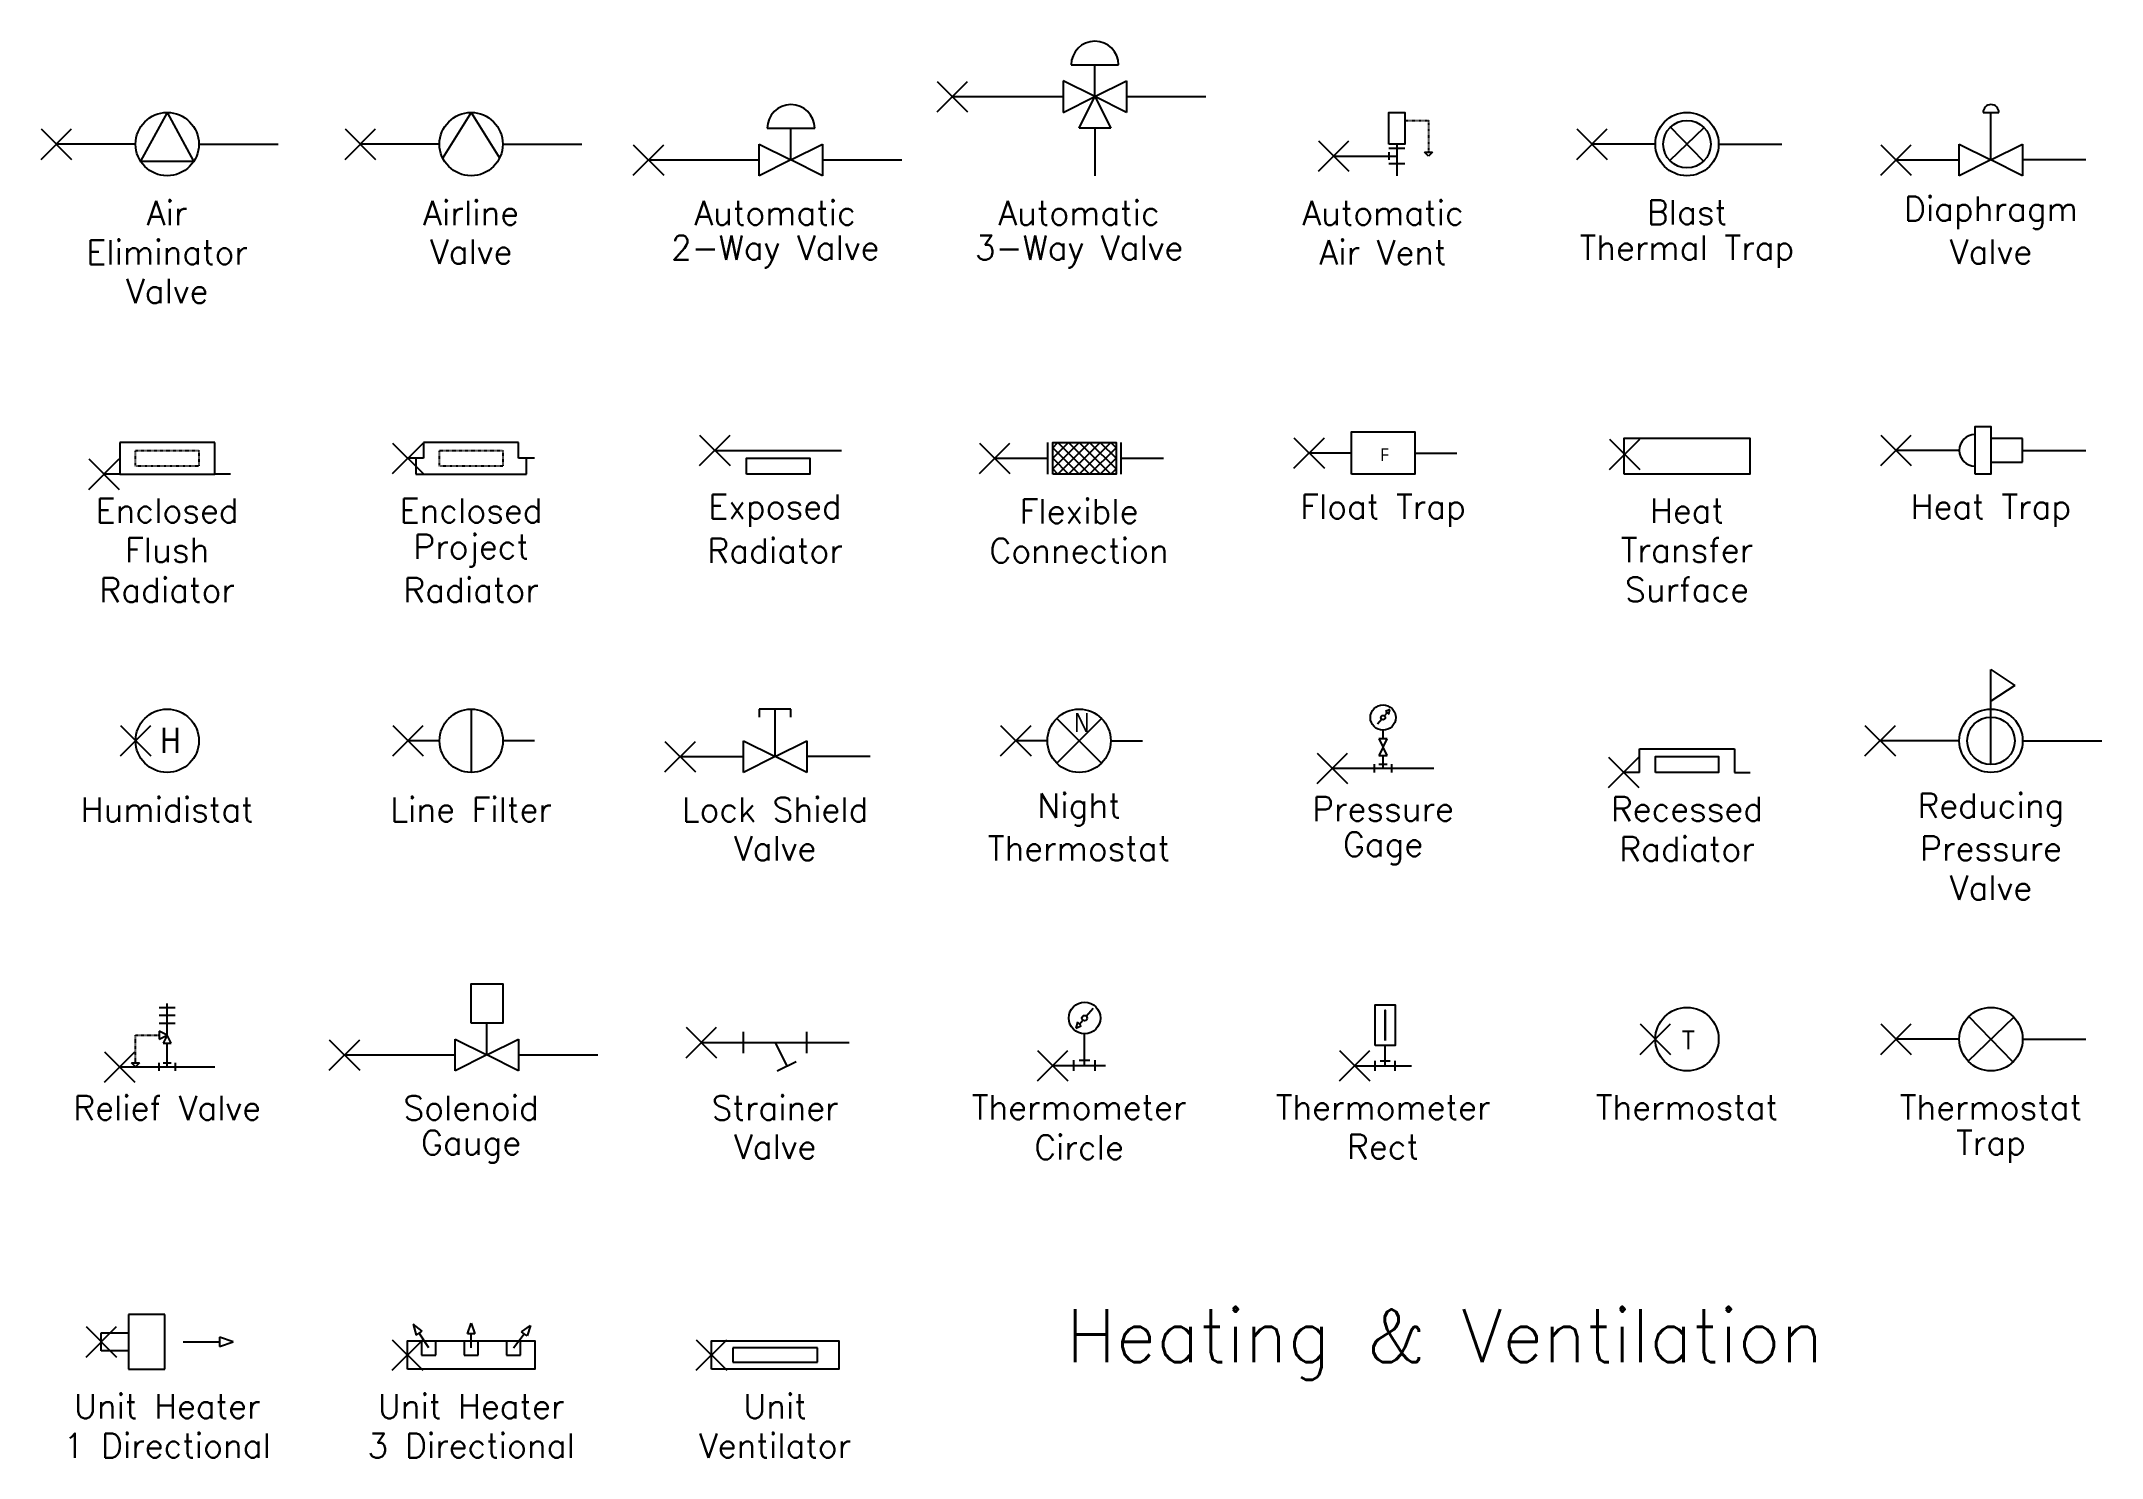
# Model space of a CAD drawing. Header units: inches. Extents: x -24 to 367, y -243 to 26.
import ezdxf
from ezdxf.enums import TextEntityAlignment as Align

# ---------------------------------------------------------------- set-up
doc = ezdxf.new("R2010")
doc.units = ezdxf.units.IN
doc.header["$MEASUREMENT"] = 0
doc.linetypes.add('DOTS', pattern=[0.1, 0.05, -0.05])
doc.layers.add('Block origin', color=7, linetype='Continuous')
doc.layers.add('Text', color=6, linetype='Continuous')
doc.styles.add('ATTR', font='romans.shx', dxfattribs={"width": 0.8, "height": 0.84})
doc.styles.add('blk_label', font='romans.shx')

msp = doc.modelspace()

# ---------------------------------------------------------------- texts
at = {"style": 'ATTR', "width": 0.8, "flags": 9}
msp.add_attdef('ESTCODE', (103.78, -52.02), '', height=0.0000502, dxfattribs=at)
at = {"layer": 'Text', "style": 'blk_label'}
for s, height, p in [('Diaphragm', 4.608, (345.63, -6.91)), ('Air', 4.608, (0, -6.91)), ('Airline', 4.608, (57.6, -6.91)), ('Automatic', 4.608, (115.21, -6.91)), ('Automatic', 4.608, (172.81, -6.91)), ('Automatic', 4.608, (230.42, -6.91)), ('Blast', 4.608, (288.02, -6.91)), ('2-Way Valve', 4.6084, (115.21, -14.38)), ('3-Way Valve', 4.6084, (172.81, -14.38)), ('Thermal Trap', 4.6084, (288.02, -14.38)), ('Eliminator', 4.608, (0, -14.38)), ('Valve', 4.608, (57.6, -14.38)), ('Air Vent', 4.608, (230.42, -14.38)), ('Valve', 4.608, (345.63, -14.38)), ('Valve', 4.608, (0, -21.84)), ('Enclosed', 4.608, (0, -63.43)), ('Enclosed', 4.608, (57.6, -63.43)), ('Exposed', 4.608, (115.21, -63.43)), ('Flexible', 4.608, (172.81, -63.43)), ('Float Trap', 4.608, (230.42, -63.43)), ('Heat', 4.608, (288.02, -63.43)), ('Heat Trap', 4.608, (345.63, -63.43)), ('Flush', 4.608, (0, -70.9)), ('Project', 4.608, (57.6, -70.9)), ('Radiator', 4.608, (115.21, -70.9)), ('Connection', 4.608, (172.81, -70.9)), ('Transfer', 4.608, (288.02, -70.9)), ('Radiator', 4.608, (0, -78.37)), ('Radiator', 4.608, (57.6, -78.37)), ('Surface', 4.608, (288.02, -78.37)), ('Night', 4.608, (172.81, -119.96)), ('Reducing', 4.608, (345.63, -119.96)), ('Humidistat', 4.608, (0, -119.96)), ('Line Filter', 4.6084, (57.6, -119.96)), ('Lock Shield', 4.6084, (115.21, -119.96)), ('Pressure', 4.608, (230.42, -119.96)), ('Recessed', 4.608, (288.02, -119.96)), ('Gage', 4.608, (230.42, -127.42)), ('Valve', 4.608, (115.21, -127.42)), ('Thermostat', 4.608, (172.81, -127.42)), ('Radiator', 4.608, (288.02, -127.42)), ('Pressure', 4.608, (345.63, -127.42)), ('Valve', 4.608, (345.63, -134.89)), ('Relief Valve', 4.6084, (0, -176.48)), ('Solenoid', 4.608, (57.6, -176.48)), ('Strainer', 4.608, (115.21, -176.48)), ('Thermometer', 4.6084, (172.81, -176.48)), ('Thermometer', 4.6084, (230.42, -176.48)), ('Thermostat', 4.608, (288.02, -176.48)), ('Thermostat', 4.608, (345.63, -176.48)), ('Gauge', 4.608, (57.6, -183.94)), ('Valve', 4.608, (115.21, -183.94)), ('Circle', 4.608, (172.81, -183.94)), ('Rect', 4.608, (230.42, -183.94)), ('Trap', 4.608, (345.63, -183.94)), ('Unit Heater', 4.6084, (0, -233)), ('Unit Heater', 4.6084, (57.6, -233)), ('Unit', 4.608, (115.21, -233)), ('1 Directional', 4.6084, (0, -240.47)), ('3 Directional', 4.6084, (57.6, -240.47)), ('Ventilator', 4.608, (115.21, -240.47))]:
    msp.add_text(s, height=height, dxfattribs=at).set_placement(p, align=Align.MIDDLE)
msp.add_text('Heating & Ventilation', height=10, dxfattribs=at).set_placement((170.33, -224.75))

# ---------------------------------------------------------------- blocks, each defined once
blk = doc.blocks.new('Air Eliminator Valve')
for p, q in [((21, 6), (15.9103, -3.194)), ((21, 6), (26.005, -3.194)), ((15, 0), (0, 0)), ((27, 0), (42, 0)), ((15.9103, -3.194), (26.005, -3.194))]:
    blk.add_line(p, q)
blk.add_circle((21, 0), 6)
at = {"style": 'ATTR', "width": 0.8, "flags": 9}
blk.add_attdef('ESTCODE', (0, 0), '', height=0.000084, dxfattribs=at)
blk = doc.blocks.new('Airline Valve')
for p, q in [((20.999995, 6), (15.641693, -2.5733)), ((20.999995, 6), (26.382445, -2.6119)), ((15, 0), (0, 0)), ((26.999995, 0), (42.000005, 0))]:
    blk.add_line(p, q)
blk.add_circle((20.999995, 0), 6)
at = {"style": 'ATTR', "width": 0.8, "flags": 9}
blk.add_attdef('ESTCODE', (0, 0), '', height=0.000084, dxfattribs=at)
blk = doc.blocks.new('Automatic 2-Way Valve')
for p, q in [((22.5, 6), (31.5, 6)), ((27, 0), (27, 6)), ((0, 0), (21, 0)), ((21, 3), (27, 0)), ((21, -3), (21, 3)), ((27, 0), (21, -3)), ((27, 0), (33, 3)), ((33, -3), (27, 0)), ((33, 3), (33, -3)), ((33, 0), (48, 0))]:
    blk.add_line(p, q)
blk.add_arc((27, 6), 4.5, 0, 180)
at = {"style": 'ATTR', "width": 0.8, "flags": 9}
blk.add_attdef('ESTCODE', (0, 0), '', height=0.000096, dxfattribs=at)
blk = doc.blocks.new('Automatic 3-Way Valve')
for p, q in [((22.5, 6), (31.5, 6)), ((27, 0), (27, 6)), ((0, 0), (21, 0)), ((27, 0), (21, 3)), ((21, 3), (21, -3)), ((21, -3), (27, 0)), ((24, -6), (27, 0)), ((27, 0), (33, 3)), ((27, 0), (30, -6)), ((33, -3), (27, 0)), ((33, 3), (33, -3)), ((33, 0), (48, 0)), ((30, -6), (24, -6)), ((27, -6), (27, -15))]:
    blk.add_line(p, q)
blk.add_arc((27, 6), 4.5, 0, 180)
at = {"style": 'ATTR', "width": 0.8, "flags": 9}
blk.add_attdef('ESTCODE', (0, 0), '', height=0.000096, dxfattribs=at)
blk = doc.blocks.new('Automatic Air Vent')
at = {"linetype": 'DOTS'}
for p, q in [((13.5, 6.75), (18.00004, 6.75)), ((18.00004, 6.75), (18.00004, 0.75))]:
    blk.add_line(p, q, dxfattribs=at)
for p, q in [((0, 0), (12, 0)), ((10.5, 1.5), (13.5, 1.5)), ((10.5, 0.75), (10.5, -0.75)), ((12, 2.25), (12, -3.75)), ((17.25004, 0.75), (18.75004, 0.75)), ((18.00004, 0), (17.25004, 0.75)), ((18.75004, 0.75), (18.00004, 0)), ((13.5, -1.5), (10.5, -1.5))]:
    blk.add_line(p, q)
blk.add_lwpolyline([(10.5, 2.25), (10.5, 8.25), (13.5, 8.25), (13.5, 2.25)], close=True)
at = {"style": 'ATTR', "width": 0.8, "flags": 9}
blk.add_attdef('ESTCODE', (0, 0), '', height=0.0000375, dxfattribs=at)
blk = doc.blocks.new('Blast Thermal Trap')
for p, q in [((12, 0), (0, 0)), ((14.763, -3.1259), (21.237, 3.126)), ((21.1259, -3.237), (14.874, 3.2371)), ((24, 0), (36, 0))]:
    blk.add_line(p, q)
for radius in [6, 4.5]:
    blk.add_circle((18, 0), radius)
at = {"style": 'ATTR', "width": 0.8, "flags": 9}
blk.add_attdef('ESTCODE', (0, 0), '', height=0.000072, dxfattribs=at)
blk = doc.blocks.new('Diaphragm Valve')
for p, q in [((16.5, 9), (19.5, 9)), ((18, 0), (18, 9)), ((0, 0), (12, 0)), ((12, -3), (12, 3)), ((12, 3), (18, 0)), ((18, 0), (12, -3)), ((18, 0), (24, 3)), ((24, -3), (18, 0)), ((24, 3), (24, -3)), ((36, 0), (24, 0))]:
    blk.add_line(p, q)
blk.add_arc((18, 9), 1.5, 0, 180)
at = {"style": 'ATTR', "width": 0.8, "flags": 9}
blk.add_attdef('ESTCODE', (0, 0), '', height=0.000072, dxfattribs=at)
blk = doc.blocks.new('Enclosed Flush Radiator')
for p, q in [((3, 6), (3, 0)), ((21, 6), (3, 6)), ((21, 0), (21, 6)), ((3, 0), (0, 0)), ((3, 0), (21, 0)), ((24, 0), (21, 0))]:
    blk.add_line(p, q)
at = {"linetype": 'DOTS'}
blk.add_lwpolyline([(6, 1.5), (6, 4.5), (18, 4.5), (18, 1.5)], close=True, dxfattribs=at)
at = {"style": 'ATTR', "width": 0.8, "flags": 9}
blk.add_attdef('ESTCODE', (0, 0), '', height=0.000048, dxfattribs=at)
blk = doc.blocks.new('Enclosed Project Radiator')
for p, q in [((3, 0), (0, 0)), ((1.5, 0), (1.5, -3)), ((3, 3), (3, 0)), ((21, 3), (3, 3)), ((21, 0), (21, 3)), ((24, 0), (21, 0)), ((22.5, -3), (22.5, 0)), ((1.5, -3), (22.5, -3))]:
    blk.add_line(p, q)
at = {"linetype": 'DOTS'}
blk.add_lwpolyline([(6, -1.5), (6, 1.5), (18, 1.5), (18, -1.5)], close=True, dxfattribs=at)
at = {"style": 'ATTR', "width": 0.8, "flags": 9}
blk.add_attdef('ESTCODE', (0, 0), '', height=0.000048, dxfattribs=at)
blk = doc.blocks.new('Flexible Connection')
for p, q in [((0, 0), (10, 0)), ((10, 3), (10, -3)), ((14, 3), (11, 0)), ((11, 2), (12, 3)), ((11, -2), (16, 3)), ((16, -3), (11, 2)), ((11, 0), (14, -3)), ((12, 3), (18, -3)), ((18, 3), (12, -3)), ((20, -3), (14, 3)), ((14, -3), (20, 3)), ((16, 3), (22, -3)), ((22, 3), (16, -3)), ((23, -2), (18, 3)), ((18, -3), (23, 2)), ((20, 3), (23, 0)), ((23, 0), (20, -3)), ((23, 2), (22, 3)), ((24, -3), (24, 3)), ((24, 0), (32, 0)), ((12, -3), (11, -2)), ((22, -3), (23, -2))]:
    blk.add_line(p, q)
blk.add_lwpolyline([(11, -3), (11, 3), (23, 3), (23, -3)], close=True)
at = {"style": 'ATTR', "width": 0.8, "flags": 9}
blk.add_attdef('ESTCODE', (0, 0), '', height=0.000064, dxfattribs=at)
blk = doc.blocks.new('Float Trap')
for p, q in [((8, 0), (0, 0)), ((20, 0), (28, 0))]:
    blk.add_line(p, q)
blk.add_lwpolyline([(8, -4), (8, 4), (20, 4), (20, -4)], close=True)
at = {"width": 0.8333}
blk.add_text('F', height=2.4, dxfattribs=at).set_placement((13.5, -1.5))
at = {"style": 'ATTR', "width": 0.8, "flags": 9}
blk.add_attdef('ESTCODE', (0, 0), '', height=0.000056, dxfattribs=at)
blk = doc.blocks.new('Heat Transfer Surface')
blk.add_lwpolyline([(-0.0963, -3.7508), (-0.0963, 3.0492), (23.7038, 3.0492), (23.7038, -3.7508)], close=True)
at = {"style": 'ATTR', "width": 0.8, "flags": 9}
blk.add_attdef('ESTCODE', (0, 0), '', height=0.0000476, dxfattribs=at)
blk = doc.blocks.new('Heat Trap')
for p, q in [((12, 0), (0, 0)), ((24, 2.25), (18, 2.25)), ((24, -2.25), (24, 2.25)), ((24, 0), (36, 0)), ((18, -2.25), (24, -2.25))]:
    blk.add_line(p, q)
blk.add_lwpolyline([(15, -4.5), (15, 4.5), (18, 4.5), (18, -4.5)], close=True)
blk.add_arc((15, 0), 3, 90, 270)
at = {"style": 'ATTR', "width": 0.8, "flags": 9}
blk.add_attdef('ESTCODE', (0, 0), '', height=0.000072, dxfattribs=at)
blk = doc.blocks.new('Humidistat')
blk.add_circle((6, 0), 6)
at = {"width": 0.8333}
blk.add_text('H', height=4.8, dxfattribs=at).set_placement((4.7058, -2.285))
at = {"style": 'ATTR', "width": 0.8, "flags": 9}
blk.add_attdef('ESTCODE', (0, 0), '', height=0.000024, dxfattribs=at)
blk = doc.blocks.new('Line Filter')
for p, q in [((12, 6), (12, -6)), ((6, 0), (0, 0)), ((24, 0), (18, 0))]:
    blk.add_line(p, q)
blk.add_circle((12, 0), 6)
at = {"style": 'ATTR', "width": 0.8, "flags": 9}
blk.add_attdef('ESTCODE', (0, 0), '', height=0.000048, dxfattribs=at)
blk = doc.blocks.new('Lock Shield Valve')
for p, q in [((20.99999, 9), (14.99999, 9)), ((14.99999, 9), (14.99999, 7.5)), ((17.99999, 0), (17.99999, 9)), ((20.99999, 7.5), (20.99999, 9)), ((0, 0), (11.99999, 0)), ((11.99999, -3), (11.99999, 3)), ((11.99999, 3), (17.99999, 0)), ((17.99999, 0), (11.99999, -3)), ((17.99999, 0), (23.99999, 3)), ((23.99999, -3), (17.99999, 0)), ((23.99999, 3), (23.99999, -3)), ((35.99999, 0), (23.99999, 0))]:
    blk.add_line(p, q)
at = {"style": 'ATTR', "width": 0.8, "flags": 9}
blk.add_attdef('ESTCODE', (0, 0), '', height=0.000072, dxfattribs=at)
blk = doc.blocks.new('Night Thermostat')
for p, q in [((7.7573, -4.2427), (16.2426, 4.2426)), ((16.2426, -4.2426), (7.7573, 4.2426)), ((6, 0), (0, 0)), ((17.9999, 0), (23.9999, 0))]:
    blk.add_line(p, q)
blk.add_circle((11.9999, 0), 6)
at = {"width": 0.8333}
blk.add_text('N', height=3.6, dxfattribs=at).set_placement((11.0704, 1.6595))
at = {"style": 'ATTR', "width": 0.8, "flags": 9}
blk.add_attdef('ESTCODE', (0, 0), '', height=0.000048, dxfattribs=at)
blk = doc.blocks.new('Pressure Gage')
for p, q in [((9.34289, 9.2936), (8.57154, 8.3743)), ((9.85712, 9.9064), (10.37135, 10.5193)), ((10.88558, 11.1321), (10.06493, 10.7764)), ((10.06493, 10.7764), (10.37135, 10.5193)), ((10.37135, 10.5193), (10.67776, 10.2621)), ((10.67776, 10.2621), (10.88558, 11.1321)), ((10.40001, 5.6), (8.80001, 5.6)), ((8.80001, 5.6), (9.6, 4)), ((9.6, 4), (8.80001, 2.4)), ((9.6, 5.6), (9.6, 7.2)), ((9.6, 4), (10.40001, 5.6)), ((10.40001, 2.4), (9.6, 4)), ((0, 0), (19.20001, 0)), ((8, -0.8), (8, 0.8)), ((8.80001, 2.4), (10.40001, 2.4)), ((8.80001, 0.8), (10.40001, 0.8)), ((9.6, 0), (9.6, 2.4)), ((11.20001, 0.8), (11.20001, -0.8))]:
    blk.add_line(p, q)
for radius in [2.4, 0.4]:
    blk.add_circle((9.6, 9.6), radius)
at = {"style": 'ATTR', "width": 0.8, "flags": 9}
blk.add_attdef('ESTCODE', (0, 0), '', height=0.0000384, dxfattribs=at)
blk = doc.blocks.new('Recessed Radiator')
for p, q in [((3, 4.5), (21, 4.5)), ((3, 0), (3, 4.5)), ((21, 4.5), (21, 0)), ((3, 0), (0, 0)), ((21, 0), (23.99995, 0))]:
    blk.add_line(p, q)
blk.add_lwpolyline([(6, 0), (6, 3), (18, 3), (18, 0)], close=True)
at = {"style": 'ATTR', "width": 0.8, "flags": 9}
blk.add_attdef('ESTCODE', (0, 0), '', height=0.000048, dxfattribs=at)
blk = doc.blocks.new('Reducing Pressure Valve')
for p, q in [((21, 13.5), (25.5, 10.5)), ((21, -4.5), (21, 13.5)), ((25.5, 10.5), (21, 7.5)), ((15, 0), (0, 0)), ((27, 0), (42, 0))]:
    blk.add_line(p, q)
for radius in [6, 4.5]:
    blk.add_circle((21, 0), radius)
at = {"style": 'ATTR', "width": 0.8, "flags": 9}
blk.add_attdef('ESTCODE', (0, 0), '', height=0.000084, dxfattribs=at)
blk = doc.blocks.new('Relief Valve')
for p, q in [((9, 6), (9, 12)), ((7.5, 11.25), (10.5, 11.25)), ((10.5, 9.75), (7.5, 9.75)), ((7.5, 8.25), (10.5, 8.25)), ((9, 6), (7.5, 6.75)), ((7.5, 6.75), (7.5, 5.25)), ((7.5, 5.25), (9, 6)), ((9, 6), (8.25, 4.5)), ((8.25, 4.5), (9.75, 4.5)), ((9.75, 4.5), (9, 6)), ((9, 0), (9, 4.5)), ((0, 0), (18, 0)), ((2.25, 0.75), (3.75, 0.75)), ((3, 0), (2.25, 0.75)), ((3.75, 0.75), (3, 0)), ((7.5, -0.75), (7.5, 0.75)), ((8.25, 0.75), (9.75, 0.75)), ((10.5, 0.75), (10.5, -0.75))]:
    blk.add_line(p, q)
at = {"linetype": 'DOTS'}
for p, q in [((3, 0.75), (3, 6)), ((3, 6), (7.5, 6))]:
    blk.add_line(p, q, dxfattribs=at)
at = {"style": 'ATTR', "width": 0.8, "flags": 9}
blk.add_attdef('ESTCODE', (0, 0), '', height=0.000036, dxfattribs=at)
blk = doc.blocks.new('Solenoid Gauge')
for p, q in [((27.00001, 0), (27.00001, 6)), ((0, 0), (21.00001, 0)), ((21.00001, -3), (21.00001, 3)), ((21.00001, 3), (27.00001, 0)), ((27.00001, 0), (21.00001, -3)), ((27.00001, 0), (33.00001, 3)), ((33.00001, -3), (27.00001, 0)), ((33.00001, 3), (33.00001, -3)), ((33.00001, 0), (48.00001, 0))]:
    blk.add_line(p, q)
blk.add_lwpolyline([(24.00001, 6), (24.00001, 13.5), (30.00001, 13.5), (30.00001, 6)], close=True)
at = {"style": 'ATTR', "width": 0.8, "flags": 9}
blk.add_attdef('ESTCODE', (0, 0), '', height=0.000096, dxfattribs=at)
blk = doc.blocks.new('Strainer Valve')
for p, q in [((0, 0), (28, 0)), ((8, -2), (8, 2)), ((14, 0), (16.1919, -4.494)), ((20, -2), (20, 2)), ((14.3943, -5.3708), (17.9895, -3.6172))]:
    blk.add_line(p, q)
at = {"style": 'ATTR', "width": 0.8, "flags": 9}
blk.add_attdef('ESTCODE', (0, 0), '', height=0.000056, dxfattribs=at)
blk = doc.blocks.new('Thermometer Circle')
for p, q in [((4.70385, 8.196), (4.42515, 7.1132)), ((5.45855, 7.5399), (4.70385, 8.196)), ((5.0812, 7.8679), (5.73726, 8.6226)), ((6.39332, 9.3774), (7.70543, 10.8868)), ((4.42515, 7.1132), (5.45855, 7.5399)), ((6.06528, 0), (6.06528, 6)), ((0, 0), (10.06529, 0)), ((4.06528, -1), (4.06528, 1)), ((5.06528, 1), (7.06528, 1)), ((8.06528, -1), (8.06528, 1))]:
    blk.add_line(p, q)
for radius in [3, 0.5]:
    blk.add_circle((6.06528, 9), radius)
at = {"style": 'ATTR', "width": 0.8, "flags": 9}
blk.add_attdef('ESTCODE', (0, 0), '', height=0.0000325, dxfattribs=at)
blk = doc.blocks.new('Thermometer Rect')
for p, q in [((0, 0), (10.7262, 0)), ((3.84001, -0.96), (3.84001, 0.96)), ((4.8, 0.96), (6.72001, 0.96)), ((5.76001, 0), (5.76001, 3.84)), ((7.68, -0.96), (7.68, 0.96))]:
    blk.add_line(p, q)
for points in [[(3.84001, 3.84), (3.84001, 11.52), (7.68, 11.52), (7.68, 3.84)], [(5.76001, 4.8), (5.76001, 10.56), (5.76001, 10.56), (5.76001, 4.8)]]:
    blk.add_lwpolyline(points, close=True)
at = {"style": 'ATTR', "width": 0.8, "flags": 9}
blk.add_attdef('ESTCODE', (0, 0), '', height=0.0000312, dxfattribs=at)
blk = doc.blocks.new('Thermostat')
blk.add_circle((6, 0), 6)
at = {"width": 0.8333}
blk.add_text('T', height=3.6, dxfattribs=at).set_placement((5.0132, -1.902))
at = {"style": 'ATTR', "width": 0.8, "flags": 9}
blk.add_attdef('ESTCODE', (0, 0), '', height=0.000024, dxfattribs=at)
blk = doc.blocks.new('Thermostat Trap')
for p, q in [((13.684, -4.168), (22.316, 4.1679)), ((22.168, -4.3161), (13.832, 4.316)), ((12, 0), (0, 0)), ((24, 0), (36, 0))]:
    blk.add_line(p, q)
blk.add_circle((18, 0), 6)
at = {"style": 'ATTR', "width": 0.8, "flags": 9}
blk.add_attdef('ESTCODE', (0, 0), '', height=0.000072, dxfattribs=at)
blk = doc.blocks.new('Unit Heater 1 Directional')
for p, q in [((5.175, 5.175), (5.175, -5.1749)), ((12.07501, 5.175), (5.175, 5.175)), ((12.07501, -5.1749), (12.07501, 5.175)), ((0, -1.725), (0, 1.7251)), ((0, 1.7251), (5.175, 1.7251)), ((15.525, 0), (22.42501, 0)), ((25.01251, 0), (22.42501, 0.8625)), ((22.42501, 0.8625), (22.42501, 0)), ((22.42501, -0.8624), (25.01251, 0)), ((22.42501, 0), (22.42501, -0.8624)), ((5.175, -1.725), (0, -1.725)), ((5.175, -5.1749), (12.07501, -5.1749))]:
    blk.add_line(p, q)
at = {"style": 'ATTR', "width": 0.8, "flags": 9}
blk.add_attdef('ESTCODE', (0, 0), '', height=0.00005, dxfattribs=at)
blk = doc.blocks.new('Unit Heater 3 Directional')
for p, q in [((2.7574, 4.5144), (1.1007, 5.8353)), ((1.1007, 5.8353), (1.6336, 3.7846)), ((1.6336, 3.7846), (2.1955, 4.1495)), ((2.1955, 4.1495), (2.7574, 4.5144)), ((4.02, 1.34), (2.1955, 4.1495)), ((11.39, 4.02), (12.06, 6.03)), ((12.06, 4.02), (11.39, 4.02)), ((12.06, 6.03), (12.73, 4.02)), ((12.06, 1.34), (12.06, 4.02)), ((12.73, 4.02), (12.06, 4.02)), ((20.1, 1.34), (22.1161, 4.0154)), ((21.581, 4.4186), (23.3257, 5.6207)), ((22.1161, 4.0154), (21.581, 4.4186)), ((22.6512, 3.6122), (22.1161, 4.0154)), ((23.3257, 5.6207), (22.6512, 3.6122)), ((2.68, 2.68), (2.68, 0)), ((2.68, 0), (5.36, 0)), ((5.36, 0), (5.36, 2.68)), ((10.72, 2.68), (10.72, 0)), ((10.72, 0), (13.4, 0)), ((13.4, 0), (13.4, 2.68)), ((18.76, 2.68), (18.76, 0)), ((18.76, 0), (21.44, 0)), ((21.44, 0), (21.44, 2.68))]:
    blk.add_line(p, q)
blk.add_lwpolyline([(0, -2.68), (0, 2.68), (24.12, 2.68), (24.12, -2.68)], close=True)
at = {"style": 'ATTR', "width": 0.8, "flags": 9}
blk.add_attdef('ESTCODE', (0, 0), '', height=0.0000482, dxfattribs=at)
blk = doc.blocks.new('Unit Ventilator')
for p, q in [((20.1, 1.34), (4.02, 1.34)), ((4.02, 1.34), (4.02, -1.34)), ((20.1, -1.34), (20.1, 1.34)), ((4.02, -1.34), (20.1, -1.34))]:
    blk.add_line(p, q)
blk.add_lwpolyline([(0, -2.68), (0, 2.68), (24.12, 2.68), (24.12, -2.68)], close=True)
at = {"style": 'ATTR', "width": 0.8, "flags": 9}
blk.add_attdef('ESTCODE', (0, 0), '', height=0.0000482, dxfattribs=at)
blk = doc.blocks.new('Exposed Radiator')
blk.add_line((0, 0), (24, 0))
blk.add_lwpolyline([(6, -4.5), (6, -1.5), (18, -1.5), (18, -4.5)], close=True)

# ---------------------------------------------------------------- linework, layer by layer
at = {"layer": 'Block origin', "color": 1}
for p, q in [((145.93, 12.12), (151.69, 17.88)), ((145.93, 17.88), (151.69, 12.12)), ((-23.88, 3.12), (-18.12, 8.88)), ((-23.88, 8.88), (-18.12, 3.12)), ((33.72, 3.12), (39.49, 8.88)), ((33.72, 8.88), (39.49, 3.12)), ((267.14, 3.12), (272.9, 8.88)), ((267.14, 8.88), (272.9, 3.12)), ((88.33, 0.12), (94.09, 5.88)), ((88.33, 5.88), (94.09, 0.12)), ((218.16, 0.87), (223.92, 6.63)), ((218.16, 6.63), (223.92, 0.87)), ((324.75, 0.12), (330.51, 5.88)), ((324.75, 5.88), (330.51, 0.12)), ((42.72, -56.4), (48.49, -50.64)), ((42.72, -50.64), (48.49, -56.4)), ((100.9, -54.9), (106.66, -49.14)), ((100.9, -49.14), (106.66, -54.9)), ((153.93, -56.4), (159.69, -50.64)), ((153.93, -50.64), (159.69, -56.4)), ((213.54, -55.4), (219.3, -49.64)), ((213.54, -49.64), (219.3, -55.4)), ((273.34, -55.65), (279.1, -49.89)), ((273.34, -49.89), (279.1, -55.65)), ((324.75, -54.9), (330.51, -49.14)), ((324.75, -49.14), (330.51, -54.9)), ((-14.88, -59.4), (-9.12, -53.64)), ((-14.88, -53.64), (-9.12, -59.4)), ((-8.88, -109.92), (-3.12, -104.16)), ((-8.88, -104.16), (-3.12, -109.92)), ((42.73, -109.92), (48.49, -104.16)), ((42.73, -104.16), (48.49, -109.92)), ((157.94, -109.92), (163.7, -104.16)), ((157.94, -104.16), (163.7, -109.92)), ((321.75, -109.92), (327.51, -104.16)), ((321.75, -104.16), (327.51, -109.92)), ((94.33, -112.92), (100.09, -107.16)), ((94.33, -107.16), (100.09, -112.92)), ((217.94, -115.12), (223.7, -109.36)), ((217.94, -109.36), (223.7, -115.12)), ((273.14, -115.92), (278.9, -110.16)), ((273.14, -110.16), (278.9, -115.92)), ((30.72, -169.45), (36.48, -163.69)), ((30.72, -163.69), (36.48, -169.45)), ((98.33, -167.08), (104.09, -161.32)), ((98.33, -161.32), (104.09, -167.08)), ((279.14, -166.45), (284.9, -160.69)), ((279.14, -160.69), (284.9, -166.45)), ((324.75, -166.45), (330.51, -160.69)), ((324.75, -160.69), (330.51, -166.45)), ((-11.88, -171.7), (-6.12, -165.94)), ((-11.88, -165.94), (-6.12, -171.7)), ((164.9, -171.45), (170.66, -165.69)), ((164.9, -165.69), (170.66, -171.45)), ((222.18, -171.49), (227.94, -165.73)), ((222.18, -165.73), (227.94, -171.49)), ((-15.39, -223.79), (-9.63, -218.03)), ((-15.39, -218.03), (-9.63, -223.79)), ((42.66, -226.29), (48.43, -220.53)), ((42.66, -220.53), (48.43, -226.29)), ((100.27, -226.29), (106.03, -220.53)), ((100.27, -220.53), (106.03, -226.29))]:
    msp.add_line(p, q, dxfattribs=at)

# ---------------------------------------------------------------- block references
for name, p in [('Automatic 3-Way Valve', (148.81, 15)), ('Air Eliminator Valve', (-21, 6)), ('Airline Valve', (36.6, 6)), ('Automatic 2-Way Valve', (91.21, 3)), ('Automatic Air Vent', (221.04, 3.75)), ('Blast Thermal Trap', (270.02, 6)), ('Diaphragm Valve', (327.63, 3)), ('Enclosed Flush Radiator', (-12, -56.52)), ('Enclosed Project Radiator', (45.6, -53.52)), ('Flexible Connection', (156.81, -53.52)), ('Float Trap', (216.42, -52.52)), ('Heat Transfer Surface', (276.22, -52.77)), ('Heat Trap', (327.63, -52.02)), ('Exposed Radiator', (103.78, -52.02)), ('Reducing Pressure Valve', (324.63, -107.04)), ('Humidistat', (-6, -107.04)), ('Line Filter', (45.61, -107.04)), ('Lock Shield Valve', (97.21, -110.04)), ('Night Thermostat', (160.82, -107.04)), ('Pressure Gage', (220.82, -112.24)), ('Recessed Radiator', (276.02, -113.04)), ('Solenoid Gauge', (33.6, -166.57)), ('Relief Valve', (-9, -168.82)), ('Thermometer Circle', (167.78, -168.57)), ('Thermometer Rect', (225.06, -168.61)), ('Thermostat', (282.02, -163.57)), ('Thermostat Trap', (327.63, -163.57)), ('Strainer Valve', (101.21, -164.2)), ('Unit Heater 1 Directional', (-12.51, -220.91)), ('Unit Heater 3 Directional', (45.54, -223.41)), ('Unit Ventilator', (103.15, -223.41))]:
    msp.add_blockref(name, p)

msp.set_redraw_order([(e.dxf.handle, doc.entitydb.next_handle()) for e in msp.query("TEXT MTEXT ATTDEF DIMENSION ARC_DIMENSION")])  # texts and dimensions are drawn at this point

doc.saveas('drawing.dxf')
